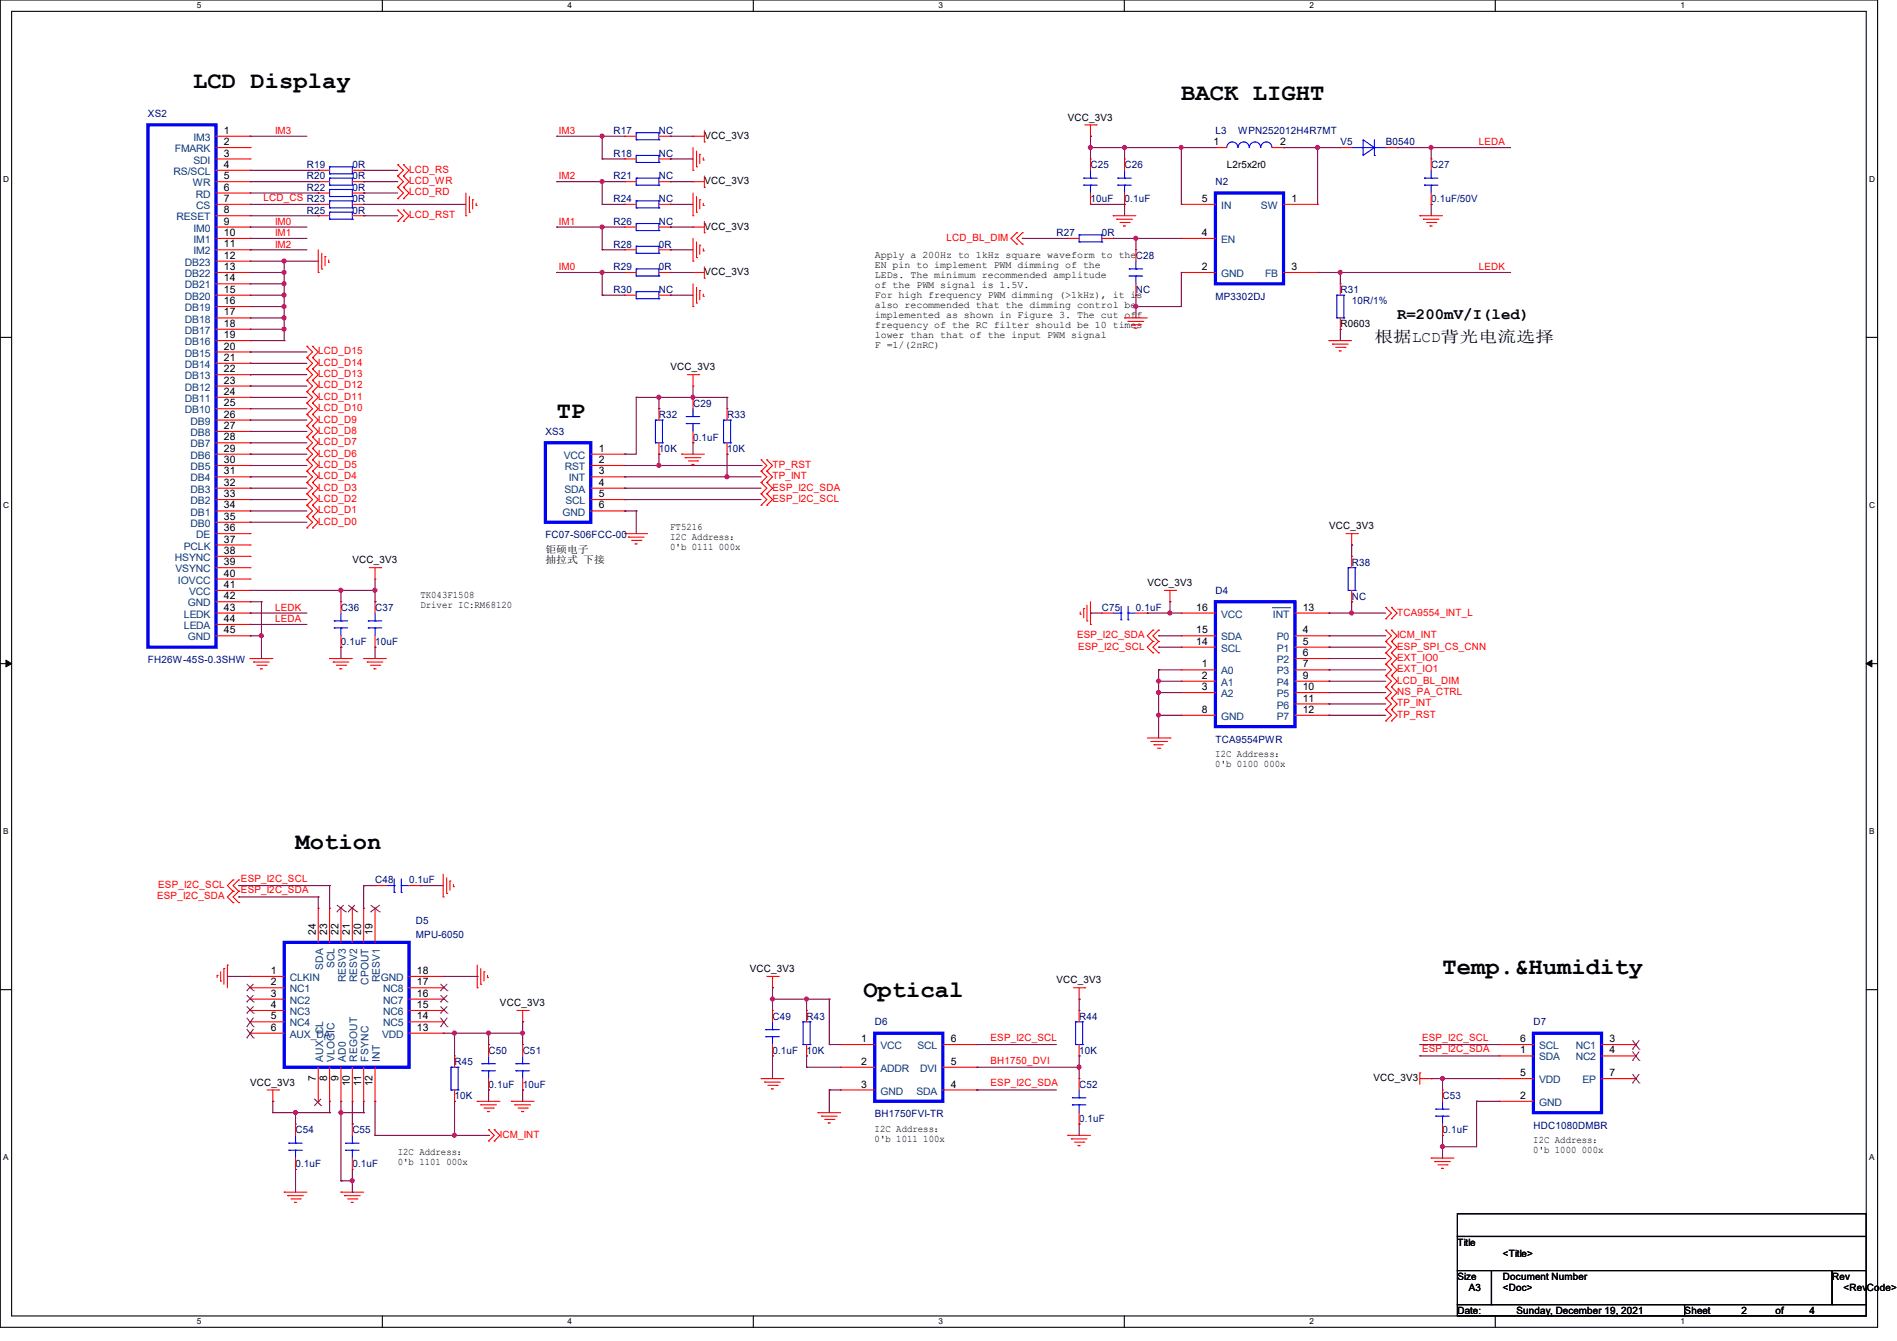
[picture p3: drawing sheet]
<svg xmlns="http://www.w3.org/2000/svg" width="297mm" height="210mm" viewBox="0 0 297 210" stroke-linecap="round" stroke-linejoin="round" font-family="sans-serif">
<defs><g id="words">
<g font-size="3.7">
<text x="30.3" y="13.8">LCD Display</text>
<text x="185" y="15.6">BACK LIGHT</text>
<text x="87.2" y="65.4">TP</text>
<text x="46.3" y="133">Motion</text>
<text x="225.8" y="152.5">Temp.&amp;Humidity</text>
<text x="135.2" y="156.1">Optical</text>
</g>
<g font-size="2.5">
<text x="215.2" y="53.5">根据LCD背光电流选择</text>
<text x="218.7" y="50">R=200mV/I(led)</text>
</g>
<g font-size="1.6" fill="#000080">
<text x="23.2" y="18.3">XS2</text>
<text x="96.1" y="21">R17</text>
<text x="103.2" y="21">NC</text>
<text x="190.3" y="21">L3</text>
<text x="193.9" y="21">WPN252012H4R7MT</text>
<text x="209.9" y="22.8">V5</text>
<text x="217" y="22.8">B0540</text>
<text x="48.1" y="29.9">R22</text>
<text x="48.1" y="26.3">R19</text>
<text x="48.1" y="28.1">R20</text>
<text x="55.2" y="29.9">0R</text>
<text x="55.2" y="26.3">0R</text>
<text x="55.2" y="28.1">0R</text>
<text x="96.1" y="24.6">R18</text>
<text x="96.1" y="28.1">R21</text>
<text x="103.2" y="24.6">NC</text>
<text x="103.2" y="28.1">NC</text>
<text x="170.7" y="26.3">C25</text>
<text x="176.1" y="26.3">C26</text>
<text x="190.3" y="29">N2</text>
<text x="224.1" y="26.3">C27</text>
<text x="48.1" y="33.4">R25</text>
<text x="55.2" y="31.7">0R</text>
<text x="55.2" y="33.4">0R</text>
<text x="96.1" y="31.7">R24</text>
<text x="96.1" y="35.2">R26</text>
<text x="103.2" y="31.7">NC</text>
<text x="103.2" y="35.2">NC</text>
<text x="170.7" y="31.7">10uF</text>
<text x="176.1" y="31.7">0.1uF</text>
<text x="224.1" y="31.7">0.1uF/50V</text>
<text x="96.1" y="38.8">R28</text>
<text x="103.2" y="38.8">0R</text>
<text x="165.4" y="37">R27</text>
<text x="172.5" y="37">0R</text>
<text x="96.1" y="42.3">R29</text>
<text x="96.1" y="45.9">R30</text>
<text x="103.2" y="42.3">0R</text>
<text x="103.2" y="45.9">NC</text>
<text x="177.9" y="45.9">NC</text>
<text x="190.3" y="46.9">MP3302DJ</text>
<text x="209.9" y="45.9">R31</text>
<text x="211.6" y="47.7">10R/1%</text>
<text x="103.2" y="65.4">R32</text>
<text x="108.5" y="63.7">C29</text>
<text x="113.8" y="65.4">R33</text>
<text x="85.4" y="68.1">XS3</text>
<text x="103.2" y="70.8">10K</text>
<text x="108.5" y="69">0.1uF</text>
<text x="113.8" y="70.8">10K</text>
<text x="85.4" y="84.3">FC07-S06FCC-00</text>
<text x="211.6" y="88.6">R38</text>
<text x="53.4" y="95.7">C36</text>
<text x="58.7" y="95.7">C37</text>
<text x="172.5" y="95.7">C75</text>
<text x="177.9" y="95.7">0.1uF</text>
<text x="190.3" y="93">D4</text>
<text x="211.6" y="93.9">NC</text>
<text x="53.4" y="101">0.1uF</text>
<text x="58.7" y="101">10uF</text>
<text x="23.2" y="103.8">FH26W-45S-0.3SHW</text>
<text x="190.3" y="116.3">TCA9554PWR</text>
<text x="58.7" y="138.3">C48</text>
<text x="64.1" y="138.3">0.1uF</text>
<text x="65.1" y="144.7">D5</text>
<text x="65.1" y="146.9">MPU-6050</text>
<text x="121" y="159.7">C49</text>
<text x="126.3" y="159.7">R43</text>
<text x="137" y="160.6">D6</text>
<text x="169" y="159.7">R44</text>
<text x="240.1" y="160.6">D7</text>
<text x="71.2" y="166.8">R45</text>
<text x="76.5" y="165">C50</text>
<text x="81.8" y="165">C51</text>
<text x="121" y="165">0.1uF</text>
<text x="126.3" y="165">10K</text>
<text x="169" y="165">10K</text>
<text x="71.2" y="172.1">10K</text>
<text x="76.5" y="170.3">0.1uF</text>
<text x="81.8" y="170.3">10uF</text>
<text x="169" y="170.3">C52</text>
<text x="225.9" y="172.1">C53</text>
<text x="46.3" y="177.5">C54</text>
<text x="55.2" y="177.5">C55</text>
<text x="137" y="175">BH1750FVI-TR</text>
<text x="169" y="175.7">0.1uF</text>
<text x="225.9" y="177.5">0.1uF</text>
<text x="240.1" y="176.7">HDC1080DMBR</text>
<text x="46.3" y="182.8">0.1uF</text>
<text x="55.2" y="182.8">0.1uF</text>
</g>
<g font-size="1.6" fill="#004080">
<text x="27.4" y="23.8">FMARK</text>
<text x="30.3" y="22.1">IM3</text>
<text x="27.2" y="27.4">RS/SCL</text>
<text x="30.2" y="29.2">WR</text>
<text x="30.3" y="25.6">SDI</text>
<text x="27.6" y="34.5">RESET</text>
<text x="30.7" y="30.9">RD</text>
<text x="30.7" y="32.7">CS</text>
<text x="191.2" y="32.7">IN</text>
<text x="197.4" y="32.7">SW</text>
<text x="29" y="41.6">DB23</text>
<text x="30.3" y="36.3">IM0</text>
<text x="30.3" y="38.1">IM1</text>
<text x="30.3" y="39.8">IM2</text>
<text x="191.2" y="38.1">EN</text>
<text x="29" y="43.4">DB22</text>
<text x="29" y="45.2">DB21</text>
<text x="29" y="46.9">DB20</text>
<text x="191.2" y="43.4">GND</text>
<text x="198.1" y="43.4">FB</text>
<text x="29" y="48.7">DB19</text>
<text x="29" y="50.5">DB18</text>
<text x="29" y="52.3">DB17</text>
<text x="29" y="54.1">DB16</text>
<text x="29" y="55.8">DB15</text>
<text x="29" y="57.6">DB14</text>
<text x="29" y="59.4">DB13</text>
<text x="29" y="61.2">DB12</text>
<text x="29" y="63">DB11</text>
<text x="29" y="64.7">DB10</text>
<text x="29.8" y="66.5">DB9</text>
<text x="29.8" y="68.3">DB8</text>
<text x="29.8" y="70.1">DB7</text>
<text x="29.8" y="71.8">DB6</text>
<text x="88.3" y="71.8">VCC</text>
<text x="29.8" y="73.6">DB5</text>
<text x="29.8" y="75.4">DB4</text>
<text x="29.8" y="77.2">DB3</text>
<text x="88.4" y="77.2">SDA</text>
<text x="88.4" y="73.6">RST</text>
<text x="89" y="75.4">INT</text>
<text x="29.8" y="79">DB2</text>
<text x="29.8" y="80.7">DB1</text>
<text x="29.8" y="82.5">DB0</text>
<text x="88.1" y="80.7">GND</text>
<text x="88.5" y="79">SCL</text>
<text x="27.4" y="87.8">HSYNC</text>
<text x="27.5" y="89.6">VSYNC</text>
<text x="28.8" y="86.1">PCLK</text>
<text x="30.7" y="84.3">DE</text>
<text x="27.9" y="91.4">IOVCC</text>
<text x="29.4" y="95">GND</text>
<text x="29.6" y="93.2">VCC</text>
<text x="28.8" y="96.7">LEDK</text>
<text x="28.8" y="98.5">LEDA</text>
<text x="29.4" y="100.3">GND</text>
<text x="191.2" y="100.3">SDA</text>
<text x="191.2" y="96.7">VCC</text>
<text x="199.3" y="96.7">INT</text>
<text x="199.9" y="100.3">P0</text>
<text x="191.2" y="105.6">A0</text>
<text x="191.2" y="107.4">A1</text>
<text x="191.2" y="102.1">SCL</text>
<text x="199.9" y="102.1">P1</text>
<text x="199.9" y="103.8">P2</text>
<text x="199.9" y="105.6">P3</text>
<text x="199.9" y="107.4">P4</text>
<text x="191.2" y="109.2">A2</text>
<text x="191.2" y="112.7">GND</text>
<text x="199.9" y="109.2">P5</text>
<text x="199.9" y="111">P6</text>
<text x="199.9" y="112.7">P7</text>
<text x="45.4" y="155.4">NC1</text>
<text x="45.4" y="153.6">CLKIN</text>
<text x="50.6" y="151.8" transform="rotate(-90 50.6 151.8)">SDA</text>
<text x="52.4" y="151.6" transform="rotate(-90 52.4 151.6)">SCL</text>
<text x="54.1" y="153.8" transform="rotate(-90 54.1 153.8)">RESV3</text>
<text x="55.9" y="153.8" transform="rotate(-90 55.9 153.8)">RESV2</text>
<text x="57.7" y="154.2" transform="rotate(-90 57.7 154.2)">CPOUT</text>
<text x="59.5" y="153.8" transform="rotate(-90 59.5 153.8)">RESV1</text>
<text x="59.6" y="153.6">GND</text>
<text x="60" y="155.4">NC8</text>
<text x="45.4" y="160.7">NC4</text>
<text x="45.4" y="157.2">NC2</text>
<text x="45.4" y="159">NC3</text>
<text x="60" y="160.7">NC5</text>
<text x="60" y="159">NC6</text>
<text x="60" y="157.2">NC7</text>
<text x="45.4" y="162.5">AUX_DA</text>
<text x="50.6" y="166.2" transform="rotate(-90 50.6 166.2)">AUX_CL</text>
<text x="52.4" y="166.2" transform="rotate(-90 52.4 166.2)">VLOGIC</text>
<text x="54.1" y="166.2" transform="rotate(-90 54.1 166.2)">AD0</text>
<text x="55.9" y="166.2" transform="rotate(-90 55.9 166.2)">REGOUT</text>
<text x="57.7" y="166.2" transform="rotate(-90 57.7 166.2)">FSYNC</text>
<text x="59.5" y="166.2" transform="rotate(-90 59.5 166.2)">INT</text>
<text x="59.8" y="162.5">VDD</text>
<text x="137.8" y="167.9">ADDR</text>
<text x="137.8" y="164.3">VCC</text>
<text x="143.6" y="164.3">SCL</text>
<text x="144.1" y="167.9">DVI</text>
<text x="241" y="166.1">SDA</text>
<text x="241" y="164.3">SCL</text>
<text x="246.7" y="164.3">NC1</text>
<text x="246.7" y="166.1">NC2</text>
<text x="137.8" y="171.4">GND</text>
<text x="143.5" y="171.4">SDA</text>
<text x="241" y="173.2">GND</text>
<text x="241" y="169.6">VDD</text>
<text x="247.8" y="169.6">EP</text>
</g>
<g font-size="1.6">
<text x="35.1" y="21">1</text>
<text x="35.1" y="22.7">2</text>
<text x="110.3" y="21.7">VCC_3V3</text>
<text x="167.2" y="18.9">VCC_3V3</text>
<text x="190" y="22.7">1</text>
<text x="200.4" y="22.7">2</text>
<text x="35.1" y="24.5">3</text>
<text x="35.1" y="26.3">4</text>
<text x="35.1" y="28.1">5</text>
<text x="35.1" y="29.8">6</text>
<text x="110.3" y="28.8">VCC_3V3</text>
<text x="192.1" y="26.3">L2r5x2r0</text>
<text x="35.1" y="31.6">7</text>
<text x="35.1" y="33.4">8</text>
<text x="35.1" y="35.2">9</text>
<text x="110.3" y="35.9">VCC_3V3</text>
<text x="188.2" y="31.6">5</text>
<text x="202.2" y="31.6">1</text>
<text x="35.1" y="37">10</text>
<text x="35.1" y="38.7">11</text>
<text x="35.1" y="40.5">12</text>
<text x="136.9" y="40.3">Apply a 200Hz to 1kHz square waveform to theC28</text>
<text x="136.9" y="41.9">EN pin to implement PWM dimming of the</text>
<text x="188.2" y="37">4</text>
<text x="35.1" y="42.3">13</text>
<text x="35.1" y="44.1">14</text>
<text x="35.1" y="45.8">15</text>
<text x="35.1" y="47.6">16</text>
<text x="110.3" y="43.1">VCC_3V3</text>
<text x="136.9" y="43.5">LEDs. The minimum recommended amplitude</text>
<text x="136.9" y="45">of the PWM signal is 1.5V.</text>
<text x="136.9" y="46.6">For high frequency PWM dimming (&gt;1kHz), it is</text>
<text x="188.2" y="42.3">2</text>
<text x="202.2" y="42.3">3</text>
<text x="35.1" y="49.4">17</text>
<text x="35.1" y="51.2">18</text>
<text x="35.1" y="53">19</text>
<text x="136.9" y="48.2">also recommended that the dimming control be</text>
<text x="136.9" y="49.7">implemented as shown in Figure 3. The cut off</text>
<text x="136.9" y="51.3">frequency of the RC filter should be 10 times</text>
<text x="136.9" y="52.9">lower than that of the input PWM signal</text>
<text x="209.9" y="51.2">R0603</text>
<text x="35.1" y="54.7">20</text>
<text x="35.1" y="56.5">21</text>
<text x="35.1" y="58.3">22</text>
<text x="105" y="58">VCC_3V3</text>
<text x="136.9" y="54.4">F =1/(2πRC)</text>
<text x="35.1" y="60.1">23</text>
<text x="35.1" y="61.8">24</text>
<text x="35.1" y="63.6">25</text>
<text x="35.1" y="65.4">26</text>
<text x="35.1" y="67.2">27</text>
<text x="35.1" y="69">28</text>
<text x="35.1" y="70.7">29</text>
<text x="93.7" y="70.7">1</text>
<text x="35.1" y="72.5">30</text>
<text x="35.1" y="74.3">31</text>
<text x="35.1" y="76.1">32</text>
<text x="35.1" y="77.9">33</text>
<text x="93.7" y="72.5">2</text>
<text x="93.7" y="74.3">3</text>
<text x="93.7" y="76.1">4</text>
<text x="93.7" y="77.9">5</text>
<text x="35.1" y="79.6">34</text>
<text x="35.1" y="81.4">35</text>
<text x="35.1" y="83.2">36</text>
<text x="93.7" y="79.6">6</text>
<text x="104.9" y="83">FT5216</text>
<text x="208.1" y="82.9">VCC_3V3</text>
<text x="35.1" y="85">37</text>
<text x="35.1" y="86.7">38</text>
<text x="35.1" y="88.5">39</text>
<text x="55.2" y="88.2">VCC_3V3</text>
<text x="85.4" y="86.6">钜硕电子</text>
<text x="85.4" y="88.1">抽拉式 下接</text>
<text x="104.9" y="84.6">I2C Address：</text>
<text x="104.9" y="86.1">0'b 0111 000x</text>
<text x="35.1" y="90.3">40</text>
<text x="35.1" y="92.1">41</text>
<text x="35.1" y="93.9">42</text>
<text x="35.1" y="95.6">43</text>
<text x="65.8" y="93.7">TK043F1508</text>
<text x="65.8" y="95.3">Driver IC:RM68120</text>
<text x="179.6" y="91.8">VCC_3V3</text>
<text x="187.3" y="95.6">16</text>
<text x="204" y="95.6">13</text>
<text x="35.1" y="97.4">44</text>
<text x="35.1" y="99.2">45</text>
<text x="187.3" y="101">14</text>
<text x="187.3" y="99.2">15</text>
<text x="204" y="99.2">4</text>
<text x="204" y="101">5</text>
<text x="188.2" y="104.5">1</text>
<text x="188.2" y="106.3">2</text>
<text x="204" y="102.7">6</text>
<text x="204" y="104.5">7</text>
<text x="204" y="106.3">9</text>
<text x="188.2" y="108.1">3</text>
<text x="188.2" y="111.6">8</text>
<text x="204" y="108.1">10</text>
<text x="204" y="109.9">11</text>
<text x="204" y="111.6">12</text>
<text x="190.3" y="118.6">I2C Address：</text>
<text x="190.3" y="120.1">0'b 0100 000x</text>
<text x="49.4" y="146.3" transform="rotate(-90 49.4 146.3)">24</text>
<text x="51.2" y="146.3" transform="rotate(-90 51.2 146.3)">23</text>
<text x="53" y="146.3" transform="rotate(-90 53 146.3)">22</text>
<text x="54.8" y="146.3" transform="rotate(-90 54.8 146.3)">21</text>
<text x="56.6" y="146.3" transform="rotate(-90 56.6 146.3)">20</text>
<text x="58.3" y="146.3" transform="rotate(-90 58.3 146.3)">19</text>
<text x="42.4" y="154.3">2</text>
<text x="42.4" y="152.5">1</text>
<text x="65.3" y="154.3">17</text>
<text x="65.3" y="152.5">18</text>
<text x="117.4" y="152.2">VCC_3V3</text>
<text x="165.4" y="154">VCC_3V3</text>
<text x="42.4" y="159.6">5</text>
<text x="42.4" y="156.1">3</text>
<text x="42.4" y="157.9">4</text>
<text x="42.4" y="161.4">6</text>
<text x="65.3" y="161.4">13</text>
<text x="65.3" y="159.6">14</text>
<text x="65.3" y="157.9">15</text>
<text x="65.3" y="156.1">16</text>
<text x="78.3" y="157.6">VCC_3V3</text>
<text x="134.8" y="166.8">2</text>
<text x="134.8" y="163.2">1</text>
<text x="148.9" y="166.8">5</text>
<text x="148.9" y="163.2">6</text>
<text x="238" y="165">1</text>
<text x="238" y="163.2">6</text>
<text x="252" y="163.2">3</text>
<text x="252" y="165">4</text>
<text x="39.2" y="170">VCC_3V3</text>
<text x="49.4" y="169.2" transform="rotate(-90 49.4 169.2)">7</text>
<text x="51.2" y="169.2" transform="rotate(-90 51.2 169.2)">8</text>
<text x="53" y="169.2" transform="rotate(-90 53 169.2)">9</text>
<text x="54.8" y="170.1" transform="rotate(-90 54.8 170.1)">10</text>
<text x="56.6" y="170.1" transform="rotate(-90 56.6 170.1)">11</text>
<text x="58.3" y="170.1" transform="rotate(-90 58.3 170.1)">12</text>
<text x="134.8" y="170.3">3</text>
<text x="148.9" y="170.3">4</text>
<text x="215" y="169.3">VCC_3V3</text>
<text x="238" y="172.1">2</text>
<text x="238" y="168.5">5</text>
<text x="252" y="168.5">7</text>
<text x="136.9" y="177.2">I2C Address：</text>
<text x="136.9" y="178.8">0'b 1011 100x</text>
<text x="240.1" y="179">I2C Address：</text>
<text x="62.3" y="180.8">I2C Address：</text>
<text x="62.3" y="182.4">0'b 1101 000x</text>
<text x="240.1" y="180.6">0'b 1000 000x</text>
<text x="228.2" y="195.1">Title</text>
<text x="235.3" y="196.9">&lt;Title&gt;</text>
<text x="228.2" y="200.4">Size</text>
<text x="230" y="202.2">A3</text>
<text x="235.3" y="200.4">Document Number</text>
<text x="235.3" y="202.2">&lt;Doc&gt;</text>
<text x="286.9" y="200.4">Rev</text>
<text x="288.6" y="202.2">&lt;RevCode&gt;</text>
<text x="228.2" y="205.7">Date:</text>
<text x="237.4" y="205.7">Sunday, December 19, 2021</text>
<text x="263.8" y="205.7">Sheet</text>
<text x="272.6" y="205.7">2</text>
<text x="278" y="205.7">of</text>
<text x="283.3" y="205.7">4</text>
</g>
<g font-size="1.6" fill="#f00">
<text x="43.1" y="21">IM3</text>
<text x="87.5" y="21">IM3</text>
<text x="231.5" y="22.8">LEDA</text>
<text x="64.1" y="27.1">LCD_RS</text>
<text x="64.1" y="28.8">LCD_WR</text>
<text x="87.5" y="28.1">IM2</text>
<text x="41.3" y="31.5">LCD_CS R23</text>
<text x="43.1" y="35.2">IM0</text>
<text x="64.1" y="34.2">LCD_RST</text>
<text x="64.1" y="30.6">LCD_RD</text>
<text x="87.5" y="35.2">IM1</text>
<text x="43.1" y="37">IM1</text>
<text x="43.1" y="38.8">IM2</text>
<text x="148.2" y="37.7">LCD_BL_DIM</text>
<text x="87.5" y="42.3">IM0</text>
<text x="231.5" y="42.3">LEDK</text>
<text x="49.8" y="57.3">LCD_D14</text>
<text x="49.8" y="59.1">LCD_D13</text>
<text x="49.8" y="55.5">LCD_D15</text>
<text x="49.8" y="64.4">LCD_D10</text>
<text x="49.8" y="60.8">LCD_D12</text>
<text x="49.8" y="62.6">LCD_D11</text>
<text x="49.8" y="71.5">LCD_D6</text>
<text x="49.8" y="67.9">LCD_D8</text>
<text x="49.8" y="66.2">LCD_D9</text>
<text x="49.8" y="69.7">LCD_D7</text>
<text x="49.8" y="73.3">LCD_D5</text>
<text x="49.8" y="75.1">LCD_D4</text>
<text x="49.8" y="76.8">LCD_D3</text>
<text x="121" y="76.8">ESP_I2C_SDA</text>
<text x="121" y="75.1">TP_INT</text>
<text x="121" y="73.3">TP_RST</text>
<text x="49.8" y="82.2">LCD_D0</text>
<text x="49.8" y="78.6">LCD_D2</text>
<text x="49.8" y="80.4">LCD_D1</text>
<text x="121" y="78.6">ESP_I2C_SCL</text>
<text x="43.1" y="95.7">LEDK</text>
<text x="43.1" y="97.5">LEDA</text>
<text x="168.6" y="99.9">ESP_I2C_SDA</text>
<text x="168.8" y="101.7">ESP_I2C_SCL</text>
<text x="218.8" y="96.4">TCA9554_INT_L</text>
<text x="218.8" y="99.9">ICM_INT</text>
<text x="218.8" y="101.7">ESP_SPI_CS_CNN</text>
<text x="218.8" y="107.1">LCD_BL_DIM</text>
<text x="218.8" y="103.5">EXT_IO0</text>
<text x="218.8" y="105.3">EXT_IO1</text>
<text x="218.8" y="112.4">TP_RST</text>
<text x="218.8" y="110.6">TP_INT</text>
<text x="218.8" y="108.8">NS_PA_CTRL</text>
<text x="24.6" y="140.8">ESP_I2C_SDA</text>
<text x="24.8" y="139.1">ESP_I2C_SCL</text>
<text x="37.7" y="139.9">ESP_I2C_SDA</text>
<text x="37.7" y="138.1">ESP_I2C_SCL</text>
<text x="155.1" y="166.6">BH1750_DVI</text>
<text x="155.1" y="163">ESP_I2C_SCL</text>
<text x="222.6" y="163">ESP_I2C_SCL</text>
<text x="222.6" y="164.8">ESP_I2C_SDA</text>
<text x="155.1" y="170.1">ESP_I2C_SDA</text>
<text x="78.3" y="178.2">ICM_INT</text>
</g>
<g font-size="1.3">
<text x="30.8" y="1.3">5</text>
<text x="88.9" y="1.3">4</text>
<text x="146.9" y="1.3">3</text>
<text x="205" y="1.3">2</text>
<text x="263.1" y="1.3">1</text>
<text x=".5" y="28.4">D</text>
<text x="292.6" y="28.4">D</text>
<text x=".5" y="79.5">C</text>
<text x="292.6" y="79.5">C</text>
<text x=".5" y="130.6">B</text>
<text x="292.6" y="130.6">B</text>
<text x=".5" y="181.7">A</text>
<text x="292.6" y="181.7">A</text>
<text x="30.8" y="207.4">5</text>
<text x="88.9" y="207.4">4</text>
<text x="146.9" y="207.4">3</text>
<text x="205" y="207.4">2</text>
<text x="263.1" y="207.4">1</text>
</g>
</g></defs>
<path d="M0 0h294v207.9h-294zM1.8 1.8h290.4v204.3h-290.4z" fill="none" stroke="#000" stroke-width=".17"/>
<g fill="#fff">
<path d="M30.8 .2h.7v1.4h-.7z"/>
<path d="M30.8 206.2h.7v1.4h-.7z"/>
</g>
<path d="M59.9 0v1.8M59.9 206.1v1.8" fill="none" stroke="#000" stroke-width=".17"/>
<g fill="#fff">
<path d="M88.9 .2h.6v1.4h-.6z"/>
<path d="M88.9 206.2h.6v1.4h-.6z"/>
</g>
<path d="M117.9 0v1.8M117.9 206.1v1.8" fill="none" stroke="#000" stroke-width=".17"/>
<g fill="#fff">
<path d="M146.9 .2h.7v1.4h-.7z"/>
<path d="M146.9 206.2h.7v1.4h-.7z"/>
</g>
<path d="M176 0v1.8M176 206.1v1.8" fill="none" stroke="#000" stroke-width=".17"/>
<g fill="#fff">
<path d="M205 .2h.7v1.4h-.7z"/>
<path d="M205 206.2h.7v1.4h-.7z"/>
</g>
<path d="M234.1 0v1.8M234.1 206.1v1.8" fill="none" stroke="#000" stroke-width=".17"/>
<g fill="#fff">
<path d="M263.1 .2h.7v1.4h-.7z"/>
<path d="M263.1 206.2h.7v1.4h-.7z"/>
<path d="M.5 27.3h.9v1.4h-.9z"/>
<path d="M292.7 27.3h.8v1.4h-.8z"/>
<path d="M.5 78.4h.9v1.4h-.9z"/>
<path d="M292.7 78.4h.8v1.4h-.8z"/>
</g>
<path d="M0 52.8h1.8M292.2 52.8h1.8" fill="none" stroke="#000" stroke-width=".17"/>
<g fill="#fff">
<path d="M.5 129.5h.8v1.4h-.8z"/>
<path d="M292.7 129.5h.8v1.4h-.8z"/>
</g>
<path d="M0 103.9h1.8M292.2 103.9h1.8" fill="none" stroke="#000" stroke-width=".17"/>
<path d="M.9 103.4l.9 .5-.9 .5zM292.2 103.9l.9-.5v1z" fill="#000" stroke="#000" stroke-width=".16"/>
<g fill="#fff">
<path d="M.5 180.5h.8v1.4h-.8z"/>
<path d="M292.7 180.5h.8v1.4h-.8z"/>
</g>
<path d="M0 155h1.8M292.2 155h1.8M228.2 190.1h64v3.5h-64zM228.2 193.6h64v5.4h-64zM228.2 199h5.3v5.3h-5.3zM233.5 199h53.4v5.3h-53.4zM286.9 199h5.3v5.3h-5.3zM228.2 204.3h35.5v1.8h-35.5zM263.7 204.3h28.5v1.8h-28.5z" fill="none" stroke="#000" stroke-width=".17"/>
<g fill="none" stroke="#f00" stroke-width=".17">
<path d="M169.8 19.6h1.8M170.7 19.6v1.7M171.6 19.6h.1M33.8 21.3h5.4M33.8 33.8h5.4M33.8 28.4h5.4M33.8 35.6h5.4M33.8 30.2h5.4M33.8 32h5.4M33.8 26.7h5.4M33.8 37.3h5.4M33.8 23.1h5.4"/>
<path d="M33.8 24.9h5.4M33.8 39.1h5.4M39.2 21.3h.1M39.2 23.1h.1M39.2 24.9h.1M39.2 26.7h.1M39.2 28.4h.1M39.2 30.2h.1M39.2 32h.1M39.2 33.8h.1M39.2 35.6h.1M39.2 37.3h.1"/>
<path d="M39.2 39.1h.1M49.8 30.2h.1M49.8 26.7h.1M49.8 32h.1M49.8 28.4h.1M49.8 33.8h.1M49.8 39.1v3.6M49.8 33.8h1.8M49.8 28.4h1.8M49.8 30.2h1.8M49.8 32h1.8M49.8 26.7h1.8"/>
<path d="M50.4 39.7v2.4M55.2 33.8h1.7M55.2 28.4h1.7M55.2 30.2h1.7M55.2 32h1.7M55.2 26.7h1.7M56.9 30.2h.1M56.9 26.7h.1M56.9 32h.1M56.9 28.4h.1M56.9 33.8h.1M62.3 27.6h.1"/>
<path d="M62.3 25.8h.1M62.3 29.3h.1M62.3 34.7h.1M62.3 32.9h.1M62.3 31.1h.1M62.3 25.8l.9 .9-.9 .9M62.3 27.6l.9 .8-.9 .9M62.3 32.9l.9 .9-.9 .9M62.3 29.3l.9 .9-.9 .9M63.2 27.6h.1M63.2 25.8h.1M63.2 29.3h.1"/>
<path d="M63.2 34.7h.1M63.2 32.9h.1M63.2 31.1h.1M63.2 25.8l.9 .9-.9 .9M63.2 27.6l.9 .8-.9 .9M63.2 32.9l.9 .9-.9 .9M63.2 29.3l.9 .9-.9 .9M72.9 33.8h.1M72.9 30.2v3.6M73.5 33.2h.1M73.5 30.8v2.4M74 31.3h.1"/>
<path d="M74 31.3v1.4M74.5 32.2h.1M74.5 31.8v.4M97.8 32h.1M97.8 21.3h.1M97.8 35.6h.1M97.8 24.9h.1M97.8 39.1h.1M97.8 28.4h.1M97.8 21.3h1.8M97.8 28.4h1.8M97.8 35.6h1.8"/>
<path d="M97.8 32h1.8M97.8 24.9h1.8M97.8 39.1h1.8M103.2 21.3h1.7M103.2 28.4h1.7M103.2 35.6h1.7M103.2 32h1.7M103.2 24.9h1.7M103.2 39.1h1.7M104.9 32h.1M104.9 21.3h.1M104.9 35.6h.1"/>
<path d="M104.9 24.9h.1M104.9 39.1h.1M104.9 28.4h.1M108.5 21.3h.1M108.5 26.7h.1M108.5 33.8h.1M108.5 28.4h.1M108.5 35.6h.1M108.5 21.3h1.8M108.5 23.1v3.6M108.5 30.2v3.6M108.5 37.3v3.6"/>
<path d="M108.5 28.4h1.8M108.5 35.6h1.8M109.1 26.1h.1M109.1 33.2h.1M109.1 23.7v2.4M109.1 30.8v2.4M109.1 37.9v2.4M109.6 24.2h.1M109.6 31.3h.1M109.6 38.4h.1M109.6 24.2v1.4M109.6 31.3v1.4"/>
<path d="M109.6 38.4v1.4M110.1 25.1h.1M110.1 32.2h.1M110.1 39.3h.1M110.1 24.7v.4M110.1 31.8v.4M110.1 38.9v.4M110.3 22.2h.1M110.3 29.3h.1M110.3 36.4h.1M110.3 20.4v1.8M110.3 27.6v1.7"/>
<path d="M110.3 34.7v1.7M159.2 36.4h.1M159.2 38.2h.1M159.2 36.4l-.9 .9 .9 .9M160.1 36.4h.1M160.1 38.2h.1M160.1 36.4l-.9 .9 .9 .9M167.2 37.3h.1M167.2 37.3h1.8M170.7 21.3h.1M170.7 32h.1M170.7 24.9h.1"/>
<path d="M170.7 24.9v1.8M170.7 30.2v1.8M172.5 37.3h1.8M174.3 33.8h.1M174.3 37.3h.1M174.3 33.8h3.5M174.8 34.3h.1M174.8 34.3h2.5M175.3 34.8h1.5M175.9 35.4h.1M175.9 35.4h.3M176.1 32h.1"/>
<path d="M176.1 24.9h.1M176.1 24.9v1.8M176.1 30.2v1.8M176.8 34.8h.1M177.8 39.1h.1M177.8 39.1v1.8M185 32h.1M185 37.3h.1M185 32h5.3M185 37.3h5.3M190.3 23.1h.1M190.3 23.1h1.8"/>
<path d="M199.2 23.1h1.8M201 23.1h.1M201 32h5.3M206.3 32h.1M209.8 23.1h.1M209.8 23.1h1.8M217 23.1h1.7M218.7 23.1h.1M222.3 33.8h.1M222.3 33.8h3.5M222.8 34.3h.1M222.8 34.3h2.5"/>
<path d="M223.4 34.8h1.4M223.9 35.4h.1M223.9 35.4h.3M224.1 32h.1M224.1 24.9h.1M224.1 24.9v1.8M224.1 30.2v1.8M224.8 34.8h.1M33.8 58.7h5.4M33.8 53.3h5.4M33.8 49.8h5.4M33.8 42.7h5.4"/>
<path d="M33.8 46.2h5.4M33.8 40.9h5.4M33.8 44.4h5.4M33.8 48h5.4M33.8 51.6h5.4M33.8 55.1h5.4M33.8 56.9h5.4M39.2 40.9h.1M39.2 42.7h.1M39.2 44.4h.1M39.2 46.2h.1M39.2 48h.1"/>
<path d="M39.2 49.8h.1M39.2 51.6h.1M39.2 53.3h.1M39.2 55.1h.1M39.2 56.9h.1M39.2 58.7h.1M48 59.6h.1M48 57.8h.1M48 56h.1M48 54.2h.1M48 59.6l.9 .9-.9 .8M48 56l.9 .9-.9 .9"/>
<path d="M48 57.8l.9 .9-.9 .9M48 54.2l.9 .9-.9 .9M48.9 59.6h.1M48.9 57.8h.1M48.9 56h.1M48.9 54.2h.1M48.9 59.6l.9 .9-.9 .8M48.9 56l.9 .9-.9 .9M48.9 57.8l.9 .9-.9 .9M48.9 54.2l.9 .9-.9 .9M49.8 42.7h.1M50.4 42.1h.1"/>
<path d="M50.9 40.2h.1M50.9 40.2v1.4M51.4 41.1h.1M51.4 40.7v.4M97.8 42.7h.1M97.8 46.2h.1M97.8 42.7h1.8M97.8 46.2h1.8M103.2 42.7h1.7M103.2 46.2h1.7M104.9 42.7h.1M104.9 46.2h.1"/>
<path d="M107.6 58.7h1.8M108.5 40.9h.1M108.5 48h.1M108.5 42.7h.1M108.5 44.4v3.6M108.5 58.7v1.8M108.5 42.7h1.8M109.1 40.3h.1M109.1 47.5h.1M109.1 45v2.5M109.4 58.7h.1M109.6 45.5h.1"/>
<path d="M109.6 45.5v1.4M110.1 46.4h.1M110.1 46.1v.3M110.3 43.6h.1M110.3 41.8v1.8M176.1 49.8h.1M176.1 49.8h3.5M176.6 50.3h.1M176.6 50.3h2.5M177.1 50.8h1.5M177.7 51.4h.1M177.7 51.4h.3"/>
<path d="M177.8 46.2h.1M177.8 44.4v1.8M178.6 50.8h.1M185 42.7h.1M185 42.7h5.3M201 42.7h5.3M206.3 42.7h.1M208.1 53.3h.1M208.1 53.3h3.5M208.6 53.9h.1M208.6 53.9h2.5M209.1 54.4h1.5"/>
<path d="M209.7 54.9h.1M209.7 54.9h.3M209.8 44.4h.1M209.8 51.6h.1M209.8 44.4v1.8M209.8 49.8v1.8M210.6 54.4h.1M33.8 71.1h5.4M33.8 72.9h5.4M33.8 74.7h5.4M33.8 76.5h5.4M33.8 78.2h5.4"/>
<path d="M33.8 60.5h5.4M33.8 62.2h5.4M33.8 64h5.4M33.8 65.8h5.4M33.8 67.6h5.4M33.8 69.3h5.4M39.2 60.5h.1M39.2 62.2h.1M39.2 64h.1M39.2 65.8h.1M39.2 67.6h.1M39.2 69.3h.1"/>
<path d="M39.2 71.1h.1M39.2 72.9h.1M39.2 74.7h.1M39.2 76.5h.1M39.2 78.2h.1M48 79.1h.1M48 77.3h.1M48 73.8h.1M48 72h.1M48 70.2h.1M48 68.5h.1M48 66.7h.1"/>
<path d="M48 64.9h.1M48 63.1h.1M48 61.3h.1M48 75.6h.1M48 77.3l.9 .9-.9 .9M48 72l.9 .9-.9 .9M48 70.2l.9 .9-.9 .9M48 66.7l.9 .9-.9 .9M48 63.1l.9 .9-.9 .9M48 61.3l.9 .9-.9 .9M48 64.9l.9 .9-.9 .9M48 68.5l.9 .8-.9 .9"/>
<path d="M48 73.8l.9 .9-.9 .9M48 75.6l.9 .9-.9 .8M48 79.1l.9 .9-.9 .9M48.9 79.1h.1M48.9 77.3h.1M48.9 73.8h.1M48.9 72h.1M48.9 70.2h.1M48.9 68.5h.1M48.9 66.7h.1M48.9 64.9h.1M48.9 63.1h.1"/>
<path d="M48.9 61.3h.1M48.9 75.6h.1M48.9 77.3l.9 .9-.9 .9M48.9 72l.9 .9-.9 .9M48.9 70.2l.9 .9-.9 .9M48.9 66.7l.9 .9-.9 .9M48.9 63.1l.9 .9-.9 .9M48.9 61.3l.9 .9-.9 .9M48.9 64.9l.9 .9-.9 .9M48.9 68.5l.9 .8-.9 .9M48.9 73.8l.9 .9-.9 .9M48.9 75.6l.9 .9-.9 .8"/>
<path d="M48.9 79.1l.9 .9-.9 .9M92.5 71.1h5.3M92.5 72.9h5.3M92.5 74.7h5.3M92.5 76.5h5.3M92.5 78.2h5.3M97.8 71.1h.1M97.8 72.9h.1M97.8 74.7h.1M97.8 76.5h.1M97.8 78.2h.1M103.2 64h.1"/>
<path d="M103.2 71.1h.1M103.2 64v1.8M103.2 69.3v1.8M106.7 71.1h.1M106.7 71.1h3.6M107.3 71.7h.1M107.3 71.7h2.4M107.8 72.2h1.4M108.3 72.7h.1M108.3 72.7h.4M108.5 60.5h.1M108.5 69.3h.1"/>
<path d="M108.5 62.2h.1M108.5 62.2v1.8M108.5 67.6v1.7M109.2 72.2h.1M113.8 64h.1M113.8 71.1h.1M113.8 64v1.8M113.8 69.3v1.8M119.2 79.1h.1M119.2 77.3h.1M119.2 75.6h.1M119.2 73.8h.1"/>
<path d="M119.2 72h.1M119.2 77.3l.9 .9-.9 .9M119.2 75.6l.9 .9-.9 .8M119.2 73.8l.9 .9-.9 .9M119.2 72l.9 .9-.9 .9M120.1 79.1h.1M120.1 77.3h.1M120.1 75.6h.1M120.1 73.8h.1M120.1 72h.1M120.1 77.3l.8 .9-.8 .9M120.1 75.6l.8 .9-.8 .8"/>
<path d="M120.1 73.8l.8 .9-.8 .9M120.1 72l.8 .9-.8 .9M33.8 88.9h5.4M33.8 83.6h5.4M33.8 92.5h5.4M33.8 80h5.4M33.8 99.6h5.4M33.8 96h5.4M33.8 81.8h5.4M33.8 85.3h5.4M33.8 87.1h5.4M33.8 90.7h5.4"/>
<path d="M33.8 94.2h5.4M33.8 97.8h5.4M39.2 80h.1M39.2 81.8h.1M39.2 83.6h.1M39.2 85.3h.1M39.2 87.1h.1M39.2 88.9h.1M39.2 90.7h.1M39.2 92.5h.1M39.2 94.2h.1M39.2 96h.1"/>
<path d="M39.2 97.8h.1M39.2 99.6h.1M48 82.7h.1M48 80.9h.1M48 80.9l.9 .9-.9 .9M48.9 82.7h.1M48.9 80.9h.1M48.9 80.9l.9 .9-.9 .9M53.4 94.2h.1M53.4 94.2v1.8M53.4 99.6v1.7M57.8 88.9h1.8"/>
<path d="M58.7 90.7h.1M58.7 94.2h.1M58.7 88.9v1.8M58.7 94.2v1.8M58.7 99.6v1.7M59.6 88.9h.1M92.5 80h5.3M97.8 83.6h.1M97.8 80h.1M97.8 83.6h3.6M98.4 84.1h.1M98.4 84.1h2.4"/>
<path d="M98.9 84.6h1.4M99.4 85.2h.1M99.4 85.2h.4M100.3 84.6h.1M169.1 96.2h.1M169.1 95.8v.4M169.7 95.3h.1M169.7 95.3v1.4M170.2 97.2h.1M170.2 94.8v2.4M170.7 97.8h.1M170.7 94.2v3.6"/>
<path d="M172.5 96h.1M172.5 96h1.8M177.8 96h1.8M179.6 96h.1M180.5 98.7h.1M180.5 98.7l-.9 .9 .9 .9M181.4 98.7h.1M181.4 98.7l-.9 .9 .9 .9M182.3 92.5h1.8M183.2 94.2h.1M183.2 92.5v1.7M184.1 92.5h.1"/>
<path d="M185 99.6h.1M185 96h.1M185 99.6h5.3M185 96h5.3M202.7 99.6h5.4M202.7 96h5.4M208.1 99.6h.1M208.1 96h.1M210.7 83.6h1.8M211.6 85.3h.1M211.6 94.2h.1M211.6 87.1h.1"/>
<path d="M211.6 83.6v1.7M211.6 87.1v1.8M211.6 92.5v1.7M212.5 83.6h.1M217 96.9h.1M217 95.1h.1M217 98.7h.1M217 95.1l.8 .9-.8 .9M217 98.7l.8 .9-.8 .9M217.8 96.9h.1M217.8 95.1h.1M217.8 98.7h.1"/>
<path d="M217.8 95.1l.9 .9-.9 .9M217.8 98.7l.9 .9-.9 .9M39.2 103.1h.1M39.2 103.1h3.5M39.7 103.7h.1M39.7 103.7h2.5M40.2 104.2h1.5M40.8 104.7h.1M40.8 104.7h.3M41.7 104.2h.1M51.6 103.1h.1M51.6 103.1h3.6"/>
<path d="M52.2 103.7h.1M52.2 103.7h2.4M52.7 104.2h1.4M53.2 104.7h.1M53.2 104.7h.4M53.4 101.3h.1M54.1 104.2h.1M56.9 103.1h.1M56.9 103.1h3.6M57.5 103.7h.1M57.5 103.7h2.4M58 104.2h1.4"/>
<path d="M58.5 104.7h.1M58.5 104.7h.4M58.7 101.3h.1M59.4 104.2h.1M179.6 115.6h3.6M180.2 116.1h2.4M180.5 100.5h.1M180.5 102.2h.1M180.5 100.5l-.9 .8 .9 .9M180.7 116.6h.1M180.7 116.6h1.4M181.2 117.2h.4"/>
<path d="M181.4 100.5h.1M181.4 102.2h.1M181.4 100.5l-.9 .8 .9 .9M181.6 117.2h.1M182.6 116.1h.1M183.2 115.6h.1M185 104.9h.1M185 106.7h.1M185 108.5h.1M185 112h.1M185 101.3h.1M185 104.9h5.3"/>
<path d="M185 106.7h5.3M185 108.5h5.3M185 101.3h5.3M185 112h5.3M202.7 103.1h5.4M202.7 104.9h5.4M202.7 106.7h5.4M202.7 108.5h5.4M202.7 101.3h5.4M202.7 112h5.4M202.7 110.2h5.4M208.1 101.3h.1"/>
<path d="M208.1 103.1h.1M208.1 104.9h.1M208.1 106.7h.1M208.1 108.5h.1M208.1 110.2h.1M208.1 112h.1M217 100.5h.1M217 102.2h.1M217 107.6h.1M217 105.8h.1M217 112.9h.1M217 111.1h.1"/>
<path d="M217 109.3h.1M217 104h.1M217 100.5l.8 .8-.8 .9M217 105.8l.8 .9-.8 .9M217 111.1l.8 .9-.8 .9M217 109.3l.8 .9-.8 .9M217 107.6l.8 .9-.8 .8M217 102.2l.8 .9-.8 .9M217 104l.8 .9-.8 .9M217.8 100.5h.1M217.8 102.2h.1M217.8 107.6h.1"/>
<path d="M217.8 105.8h.1M217.8 112.9h.1M217.8 111.1h.1M217.8 109.3h.1M217.8 104h.1M217.8 100.5l.9 .8-.9 .9M217.8 105.8l.9 .9-.9 .9M217.8 111.1l.9 .9-.9 .9M217.8 109.3l.9 .9-.9 .9M217.8 107.6l.9 .9-.9 .8M217.8 102.2l.9 .9-.9 .9M217.8 104l.9 .9-.9 .9"/>
<path d="M36.5 137.8h.1M36.5 139.6h.1M36.5 137.8l-.9 .9 .9 .9M36.5 139.6l-.9 .9 .9 .9M37.4 137.8h.1M37.4 139.6h.1M37.4 137.8l-.9 .9 .9 .9M37.4 139.6l-.9 .9 .9 .9M58.7 138.7h.1M58.7 138.7h1.8M64.1 138.7h1.7M65.8 138.7h.1"/>
<path d="M69.4 136.9v3.6M69.9 139.9h.1M69.9 137.5v2.4M70.4 138h.1M70.4 138v1.4M71 138.9h.1M71 138.5v.4M34 152.7h.1M34 152.7v.4M34.5 153.6h.1M34.5 152.2v1.4M35.1 151.7h.1"/>
<path d="M35.1 151.7v2.4M35.6 151.1h.1M35.6 151.1v3.6M36.5 141.4h.1M37.4 141.4h.1M39.2 154.7h.1M39.2 152.9h.1M39.2 156.5h.1M39.2 158.2h.1M39.2 158.2h5.3M39.2 152.9h5.3M39.2 154.7h5.3"/>
<path d="M39.2 156.5h5.3M49.8 142.2h.1M49.8 142.2v5.4M51.6 142.2h.1M51.6 142.2v5.4M53.4 142.2h.1M53.4 142.2v5.4M55.2 142.2h.1M55.2 142.2v5.4M56.9 142.2h.1M56.9 142.2v5.4M58.7 142.2h.1"/>
<path d="M58.7 142.2v5.4M64.1 158.2h5.3M64.1 152.9h5.3M64.1 154.7h5.3M64.1 156.5h5.3M69.4 140.5h.1M69.4 158.2h.1M69.4 156.5h.1M69.4 154.7h.1M69.4 152.9h.1M74.7 154.7h.1M74.7 151.1v3.6"/>
<path d="M75.3 154.1h.1M75.3 151.7v2.4M75.8 152.2h.1M75.8 152.2v1.4M76.3 153.1h.1M76.3 152.7v.4M80.9 158.2h1.8M81.8 158.2v1.8M82.7 158.2h.1M120.1 152.9h1.7M120.9 154.7h.1M120.9 158.2h.1"/>
<path d="M120.9 152.9v1.8M120.9 158.2v1.8M121.8 152.9h.1M126.3 158.2h.1M126.3 158.2v1.8M168.1 154.7h1.7M169 156.5h.1M169 158.2h.1M169 154.7v1.8M169 158.2v1.8M169.8 154.7h.1M39.2 160h.1"/>
<path d="M39.2 161.8h.1M39.2 160h5.3M39.2 161.8h5.3M41.8 170.7h1.8M42.7 172.5h.1M42.7 170.7v1.8M43.6 170.7h.1M46.3 176h.1M46.3 176v1.8M49.8 172.5h.1M49.8 167.1v5.4M51.6 172.5h.1"/>
<path d="M51.6 167.1v5.4M53.4 172.5h.1M53.4 167.1v5.4M55.2 176h.1M55.2 172.5h.1M55.2 167.1v5.4M55.2 176v1.8M56.9 172.5h.1M56.9 167.1v5.4M58.7 172.5h.1M58.7 167.1v5.4M64.1 160h5.3"/>
<path d="M64.1 161.8h5.3M69.4 161.8h.1M69.4 160h.1M71.2 165.4h.1M71.2 172.5h.1M71.2 165.4v1.7M71.2 170.7v1.8M74.7 172.5h.1M74.7 172.5h3.6M75.3 173h.1M75.3 173h2.4M75.8 173.5h1.4"/>
<path d="M76.3 174.1h.1M76.3 174.1h.4M76.5 178.7h.1M76.5 176.9h.1M76.5 170.7h.1M76.5 163.6h.1M76.5 176.9l.9 .9-.9 .9M76.5 163.6v1.8M76.5 168.9v1.8M77.2 173.5h.1M77.4 178.7h.1M77.4 176.9h.1"/>
<path d="M77.4 176.9l.9 .9-.9 .9M80.1 172.5h.1M80.1 172.5h3.5M80.6 173h.1M80.6 173h2.5M81.1 173.5h1.4M81.7 174.1h.1M81.7 174.1h.3M81.8 160h.1M81.8 170.7h.1M81.8 163.6h.1M81.8 163.6v1.8"/>
<path d="M81.8 168.9v1.8M82.5 173.5h.1M119.2 168.9h.1M119.2 168.9h3.5M119.7 169.5h.1M119.7 169.5h2.5M120.2 170h1.5M120.8 170.5h.1M120.8 170.5h.3M120.9 165.4h.1M120.9 163.6v1.8M121.7 170h.1"/>
<path d="M126.3 165.4h.1M126.3 163.6v1.8M128.1 174.2h.1M128.1 174.2h3.5M128.6 174.8h.1M128.6 174.8h2.5M129.1 175.3h1.5M129.7 175.9h.1M129.7 175.9h.3M130.6 175.3h.1M131.6 167.1h.1M131.6 163.6h.1"/>
<path d="M131.6 170.7h.1M131.6 170.7h5.3M131.6 163.6h5.3M131.6 167.1h5.3M147.6 170.7h5.4M147.6 163.6h5.4M147.6 167.1h5.4M153 167.1h.1M153 170.7h.1M153 163.6h.1M167.2 177.8h.1M167.2 177.8h3.5"/>
<path d="M167.7 178.4h.1M167.7 178.4h2.5M168.2 178.9h1.5M168.8 179.4h.1M168.8 179.4h.3M169 165.4h.1M169 176h.1M169 168.9h.1M169 163.6v1.8M169 168.9v1.8M169 174.2v1.8M169.7 178.9h.1"/>
<path d="M222.3 168h.1M222.3 168.9h1.8M222.3 168v1.8M224.1 168.9h.1M225.8 177.8h.1M225.8 170.7h.1M225.8 170.7v1.8M225.8 176v1.8M234.7 172.5h.1M234.7 165.4h.1M234.7 168.9h.1M234.7 163.6h.1"/>
<path d="M234.7 172.5h5.4M234.7 168.9h5.4M234.7 165.4h5.4M234.7 163.6h5.4M250.7 168.9h5.4M250.7 165.4h5.4M250.7 163.6h5.4M256.1 163.6h.1M256.1 165.4h.1M256.1 168.9h.1M44.5 186.7h.1M44.5 186.7h3.5"/>
<path d="M45 187.2h.1M45 187.2h2.5M45.6 187.7h1.4M46.1 188.3h.1M46.1 188.3h.3M46.3 183.1h.1M46.3 181.4v1.7M47 187.7h.1M53.4 186.7h.1M53.4 186.7h3.5M53.9 187.2h.1M53.9 187.2h2.5"/>
<path d="M54.4 187.7h1.5M55 188.3h.1M55 188.3h.3M55.2 183.1h.1M55.2 181.4v1.7M55.9 187.7h.1M224.1 181.4h.1M224.1 181.4h3.5M224.6 181.9h.1M224.6 181.9h2.5M225.1 182.4h1.5M225.7 183h.1"/>
<path d="M225.7 183h.3M226.6 182.4h.1"/>
</g>
<g fill="none" stroke="#00f" stroke-width=".17">
<path d="M51.6 30.8h.1M51.6 29.7h.1M51.6 27.2h.1M51.6 26.1h.1M51.6 32.6h.1M51.6 31.5h.1M51.6 29h.1M51.6 27.9h.1M51.6 34.3h.1M51.6 33.2h.1M51.6 30.8h3.6M51.6 26.1v1.1"/>
<path d="M51.6 27.9v1.1M51.6 29.7v1.1M51.6 31.5v1.1M51.6 33.2v1.1M51.6 29.7h3.6M51.6 32.6h3.6M51.6 31.5h3.6M51.6 27.2h3.6M51.6 26.1h3.6M51.6 29h3.6M51.6 27.9h3.6M51.6 34.3h3.6"/>
<path d="M51.6 33.2h3.6M55.2 29.7h.1M55.2 30.8h.1M55.2 26.1h.1M55.2 27.2h.1M55.2 31.5h.1M55.2 32.6h.1M55.2 27.9h.1M55.2 29h.1M55.2 33.2h.1M55.2 34.3h.1M55.2 26.1v1.1"/>
<path d="M55.2 27.9v1.1M55.2 29.7v1.1M55.2 31.5v1.1M55.2 33.2v1.1M99.6 32.6h.1M99.6 31.5h.1M99.6 21.9h.1M99.6 20.8h.1M99.6 36.1h.1M99.6 35h.1M99.6 25.4h.1M99.6 24.3h.1"/>
<path d="M99.6 39.7h.1M99.6 38.6h.1M99.6 29h.1M99.6 27.9h.1M99.6 32.6h3.6M99.6 20.8v1.1M99.6 24.3v1.1M99.6 27.9v1.1M99.6 31.5v1.1M99.6 35v1.1M99.6 38.6v1.1M99.6 31.5h3.6"/>
<path d="M99.6 29h3.6M99.6 27.9h3.6M99.6 21.9h3.6M99.6 20.8h3.6M99.6 36.1h3.6M99.6 35h3.6M99.6 25.4h3.6M99.6 24.3h3.6M99.6 39.7h3.6M99.6 38.6h3.6M103.2 31.5h.1M103.2 32.6h.1"/>
<path d="M103.2 20.8h.1M103.2 21.9h.1M103.2 35h.1M103.2 36.1h.1M103.2 24.3h.1M103.2 25.4h.1M103.2 38.6h.1M103.2 39.7h.1M103.2 27.9h.1M103.2 29h.1M103.2 20.8v1.1M103.2 24.3v1.1"/>
<path d="M103.2 27.9v1.1M103.2 31.5v1.1M103.2 35v1.1M103.2 38.6v1.1M169 37.9h.1M169 36.8h.1M169 36.8h3.5M169 37.9h3.5M169 36.8v1.1M169.7 29h.1M169.7 27.9h.1M169.7 29h2.1"/>
<path d="M169.7 27.9h2.1M170.7 27.9h.1M170.7 29h.1M170.7 26.7v1.2M170.7 29v1.2M172.5 36.8h.1M172.5 37.9h.1M172.5 36.8v1.1M175 29h.1M175 27.9h.1M175 29h2.1M175 27.9h2.1"/>
<path d="M176.1 27.9h.1M176.1 29h.1M176.1 26.7v1.2M176.1 29v1.2M192.1 23.1a.87 .87 0 0 1 .8-.9 .87 .87 0 0 1 .9 .9M193.8 23.1a.87 .87 0 0 1 .9-.9 .87 .87 0 0 1 .9 .9M195.6 23.1a.87 .87 0 0 1 .9-.9 .87 .87 0 0 1 .9 .9M197.4 23.1a.87 .87 0 0 1 .9-.9 .87 .87 0 0 1 .8 .9M211.6 23.1h5.4M213.4 21.9l1.8 1.2-1.8 1.2zM213.4 23.1h.1M215.2 24.3h.1"/>
<path d="M215.2 23.1h.1M215.2 21.9v2.4M217 23.1h.1M223 29h.1M223 27.9h.1M223 29h2.1M223 27.9h2.1M224.1 27.9h.1M224.1 29h.1M224.1 26.7v1.2M224.1 29v1.2M99.6 43.2h.1"/>
<path d="M99.6 42.1h.1M99.6 46.8h.1M99.6 45.7h.1M99.6 42.1v1.1M99.6 45.7v1.1M99.6 43.2h3.6M99.6 42.1h3.6M99.6 46.8h3.6M99.6 45.7h3.6M103.2 42.1h.1M103.2 43.2h.1M103.2 45.7h.1"/>
<path d="M103.2 46.8h.1M103.2 42.1v1.1M103.2 45.7v1.1M176.8 43.2h.1M176.8 42.1h.1M176.8 43.2h2.1M176.8 42.1h2.1M177.8 42.1h.1M177.8 43.2h.1M177.8 40.9v1.2M177.8 43.2v1.2M209.3 49.8h.1"/>
<path d="M209.3 46.2h.1M209.3 49.8h1.1M209.3 46.2v3.6M209.3 46.2h1.1M210.4 49.8h.1M210.4 46.2h.1M210.4 46.2v3.6M102.6 69.3h.1M102.6 65.8h.1M102.6 69.3h1.1M102.6 65.8h1.1M102.6 65.8v3.5"/>
<path d="M103.7 69.3h.1M103.7 65.8h.1M103.7 65.8v3.5M107.4 66.3h.1M107.4 65.2h.1M107.4 66.3h2.2M107.4 65.2h2.2M108.5 65.2h.1M108.5 66.3h.1M108.5 64v1.2M108.5 66.3v1.3M113.3 69.3h.1"/>
<path d="M113.3 65.8h.1M113.3 69.3h1.1M113.3 65.8v3.5M113.3 65.8h1.1M114.4 69.3h.1M114.4 65.8h.1M114.4 65.8v3.5M52.3 98.3h.1M52.3 97.2h.1M52.3 98.3h2.1M52.3 97.2h2.1M53.4 97.2h.1"/>
<path d="M53.4 98.3h.1M53.4 96v1.2M53.4 98.3v1.3M57.7 98.3h.1M57.7 97.2h.1M57.7 98.3h2.1M57.7 97.2h2.1M58.7 97.2h.1M58.7 98.3h.1M58.7 96v1.2M58.7 98.3v1.3M174.3 96h1.2"/>
<path d="M175.5 97.1h.1M175.5 96h.1M175.5 95v2.1M176.6 97.1h.1M176.6 96h.1M176.6 95v2.1M176.6 96h1.2M211.1 88.9h.1M211.1 92.5h.1M211.1 88.9v3.6M211.1 88.9h1.1M211.1 92.5h1.1"/>
<path d="M212.2 88.9h.1M212.2 92.5h.1M212.2 88.9v3.6M60.5 138.7h1.2M61.7 139.7h.1M61.7 138.7h.1M61.7 137.6v2.1M62.8 139.7h.1M62.8 138.7h.1M62.8 137.6v2.1M62.8 138.7h1.3M45.2 179h.1"/>
<path d="M45.2 179h2.1M46.3 179h.1M46.3 177.8v1.2M54.1 179h.1M54.1 179h2.1M55.2 179h.1M55.2 177.8v1.2M70.6 170.7h.1M70.6 167.1h.1M70.6 170.7h1.1M70.6 167.1v3.6M70.6 167.1h1.1"/>
<path d="M71.7 170.7h.1M71.7 167.1h.1M71.7 167.1v3.6M75.4 167.7h.1M75.4 166.6h.1M75.4 167.7h2.2M75.4 166.6h2.2M76.5 166.6h.1M76.5 167.7h.1M76.5 165.4v1.2M76.5 167.7v1.2M80.8 167.7h.1"/>
<path d="M80.8 166.6h.1M80.8 167.7h2.1M80.8 166.6h2.1M81.8 166.6h.1M81.8 167.7h.1M81.8 165.4v1.2M81.8 167.7v1.2M119.9 162.3h.1M119.9 161.2h.1M119.9 162.3h2.1M119.9 161.2h2.1M120.9 161.2h.1"/>
<path d="M120.9 162.3h.1M120.9 160v1.2M120.9 162.3v1.3M125.7 163.6h.1M125.7 160h.1M125.7 163.6h1.1M125.7 160h1.1M125.7 160v3.6M126.8 163.6h.1M126.8 160h.1M126.8 160v3.6M167.9 173h.1"/>
<path d="M167.9 171.9h.1M167.9 173h2.1M167.9 171.9h2.1M168.4 163.6h.1M168.4 160h.1M168.4 163.6h1.1M168.4 160v3.6M168.4 160h1.1M169 171.9h.1M169 173h.1M169 170.7v1.2M169 173v1.2"/>
<path d="M169.5 163.6h.1M169.5 160h.1M169.5 160v3.6M224.8 174.8h.1M224.8 173.7h.1M224.8 174.8h2.1M224.8 173.7h2.1M225.8 173.7h.1M225.8 174.8h.1M225.8 172.5v1.2M225.8 174.8v1.2M45.2 180.1h.1"/>
<path d="M45.2 180.1h2.1M46.3 180.1h.1M46.3 180.1v1.3M54.1 180.1h.1M54.1 180.1h2.1M55.2 180.1h.1M55.2 180.1v1.3"/>
</g>
<path d="M23.2 19.6h10.6v81.7h-10.6zM190.3 30.2h10.7v14.2h-10.7zM85.4 69.3h7.1v12.5h-7.1zM190.3 94.2h12.4v19.6h-12.4zM44.5 147.6h19.6v19.5h-19.6zM136.9 161.8h10.7v10.7h-10.7zM240.1 161.8h10.6v12.4h-10.6z" fill="none" stroke="#00f" stroke-width=".51"/>
<g fill="none" stroke="#804000" stroke-width=".16">
<path d="M38.6 155.1h.1M38.6 156.9h.1M38.6 158.7h.1M38.6 154.1l1.1 1M38.6 159.4l1.1 1.4M38.6 155.8l1.1 1.1M38.6 157.6l1.1 1.1M39.7 155.1h.1M39.7 156.9h.1M39.7 158.7h.1M39.7 154.1l-1.1 1M39.7 159.4l-1.1 1.4"/>
<path d="M39.7 155.8l-1.1 1.1M39.7 157.6l-1.1 1.1M52.7 142.8h.1M52.7 141.7l1.5 1.1M53.8 141.7l-1.1 1.1M54.2 142.8h.1M54.5 142.8h.1M54.5 141.7l1.4 1.1M55.6 141.7l-1.1 1.1M55.9 142.8h.1M58 142.8h.1M58 141.7l1.4 1.1"/>
<path d="M59.4 142.8h.1M59.4 141.7l-1.4 1.1M69 158.7h.1M69 156.9h.1M69 155.1h.1M69 159.4l1 1.4M69 157.6l1 1.1M69 155.8l1 1.1M69 154.1l1 1M70 158.7h.1M70 156.9h.1M70 155.1h.1"/>
<path d="M70 159.4l-1 1.4M70 157.6l-1 1.1M70 155.8l-1 1.1M70 154.1l-1 1M38.6 160.8h.1M38.6 162.6h.1M38.6 161.1l1.1 1.5M39.7 160.8h.1M39.7 162.6h.1M39.7 161.1l-1.1 1.5M49.2 173.1h.1M49.2 172.1l1.1 1"/>
<path d="M50.3 173.1h.1M50.3 172.1l-1.1 1M69 160.8h.1M70 160.8h.1M255.6 164.3h.1M255.6 166.1h.1M255.6 169.6h.1M255.6 162.9l1 1.4M255.6 164.7l1 1.4M255.6 168.2l1 1.4M256.6 164.3h.1M256.6 166.1h.1"/>
<path d="M256.6 169.6h.1M256.6 162.9l-1 1.4M256.6 164.7l-1 1.4M256.6 168.2l-1 1.4"/>
</g>
<path d="M199.1 95.2h2.9M202 95.2h.1" fill="none" stroke="#004080" stroke-width=".16"/>
<g fill="none" stroke="#800040" stroke-width=".17">
<path d="M39.2 21.3h.1M39.2 35.6h.1M39.2 37.3h.1M39.2 39.1h.1M39.2 21.3h8.8M39.2 26.7h10.6M39.2 28.4h10.6M39.2 30.2h10.6M39.2 32h10.6M39.2 33.8h10.6M39.2 35.6h8.8M39.2 37.3h8.8"/>
<path d="M39.2 39.1h8.8M49.8 26.7h.1M49.8 28.4h.1M49.8 30.2h.1M49.8 32h.1M49.8 33.8h.1M56.9 26.7h.1M56.9 28.4h.1M56.9 32h.1M56.9 30.2h.1M56.9 33.8h.1M56.9 26.7h5.4"/>
<path d="M56.9 28.4h5.4M56.9 30.2h5.4M56.9 32h16M56.9 33.8h5.4M87.2 21.3h.1M87.2 28.4h.1M87.2 35.6h.1M87.2 21.3h10.6M87.2 28.4h10.6M87.2 35.6h10.6M94.3 24.9h.1M94.3 21.3h.1"/>
<path d="M94.3 32h.1M94.3 28.4h.1M94.3 39.1h.1M94.3 35.6h.1M94.3 32h3.5M94.3 39.1h3.5M94.3 24.9h3.5M94.3 21.3v3.6M94.3 28.4v3.6M94.3 35.6v3.5M104.9 21.3h.1M104.9 24.9h.1"/>
<path d="M104.9 28.4h.1M104.9 32h.1M104.9 35.6h.1M104.9 39.1h.1M104.9 21.3h3.6M104.9 28.4h3.6M104.9 32h3.6M104.9 35.6h3.6M104.9 39.1h3.6M104.9 24.9h3.6M160.1 37.3h.1M160.1 37.3h7.1"/>
<path d="M170.7 23.1h.1M170.7 21.3h.1M170.7 32h.1M170.7 32h5.4M170.7 23.1h19.6M170.7 21.3v3.6M174.3 37.3h.1M174.3 37.3h10.7M176.1 23.1h.1M176.1 32h.1M176.1 23.1v1.8M176.1 32v1.8"/>
<path d="M177.8 37.3h.1M177.8 37.3v1.8M185 23.1h.1M185 23.1v8.9M201 23.1h.1M201 23.1h8.8M206.3 23.1h.1M206.3 23.1v8.9M218.7 23.1h.1M218.7 23.1h17.8M224.1 23.1h.1M224.1 32h.1"/>
<path d="M224.1 23.1v1.8M224.1 32v1.8M39.2 58.7h.1M39.2 56.9h.1M39.2 55.1h.1M39.2 42.7h5.3M39.2 46.2h5.3M39.2 58.7h8.8M39.2 56.9h8.8M39.2 55.1h8.8M39.2 48h5.3M39.2 40.9h10.6"/>
<path d="M39.2 49.8h5.3M39.2 51.6h5.3M39.2 53.3h5.3M39.2 44.4h5.3M44.5 48h.1M44.5 46.2h.1M44.5 42.7h.1M44.5 40.9h.1M44.5 49.8h.1M44.5 51.6h.1M44.5 53.3h.1M44.5 44.4h.1"/>
<path d="M44.5 40.9v12.4M87.2 42.7h.1M87.2 42.7h10.6M94.3 46.2h.1M94.3 42.7h.1M94.3 42.7v3.5M94.3 46.2h3.5M104.9 42.7h.1M104.9 46.2h.1M104.9 42.7h3.6M104.9 46.2h3.6M177.8 48h.1"/>
<path d="M177.8 46.2h.1M177.8 46.2v3.6M185 42.7h.1M185 42.7v5.3h-7.2M206.3 42.7h.1M206.3 42.7h30.2M209.8 51.6h.1M209.8 42.7h.1M209.8 42.7v1.7M209.8 51.6v1.7M39.2 78.2h.1M39.2 76.5h.1"/>
<path d="M39.2 74.7h.1M39.2 72.9h.1M39.2 71.1h.1M39.2 69.3h.1M39.2 67.6h.1M39.2 65.8h.1M39.2 64h.1M39.2 62.2h.1M39.2 60.5h.1M39.2 78.2h8.8M39.2 76.5h8.8M39.2 74.7h8.8"/>
<path d="M39.2 72.9h8.8M39.2 71.1h8.8M39.2 69.3h8.8M39.2 67.6h8.8M39.2 65.8h8.8M39.2 64h8.8M39.2 62.2h8.8M39.2 60.5h8.8M97.8 74.7h.1M97.8 76.5h.1M97.8 78.2h.1M97.8 71.1h.1"/>
<path d="M97.8 72.9h.1M97.8 78.2h21.4M97.8 76.5h21.4M97.8 74.7h21.4M97.8 72.9h21.4M99.6 62.2h.1M99.6 62.2v8.9h-1.8M99.6 62.2h14.2M103.2 62.2h.1M103.2 71.1h.1M103.2 64h.1M103.2 62.2v1.8"/>
<path d="M103.2 71.1v1.8M108.5 69.3h.1M108.5 62.2h.1M108.5 60.5v1.7M108.5 69.3v1.8M113.8 62.2h.1M113.8 71.1h.1M113.8 74.7h.1M113.8 62.2v1.8M113.8 71.1v3.6M119.2 72.9h.1M39.2 81.8h.1"/>
<path d="M39.2 80h.1M39.2 96h.1M39.2 97.8h.1M39.2 99.6h.1M39.2 81.8h8.8M39.2 80h8.8M39.2 96h8.8M39.2 97.8h8.8M39.2 92.5h19.5M39.2 94.2h1.7M39.2 99.6h1.7M40.9 94.2h.1"/>
<path d="M40.9 99.6h.1M40.9 94.2v8.9M53.4 92.5h.1M53.4 92.5v1.7M58.7 94.2h.1M58.7 92.5h.1M58.7 90.7v3.5M97.8 80h.1M97.8 80h1.8M99.6 80h.1M99.6 80v3.6M170.7 96h.1"/>
<path d="M170.7 96h1.8M179.6 96h.1M179.6 96h5.4M181.4 99.6h.1M181.4 99.6h3.6M183.2 94.2h.1M183.2 96h.1M183.2 94.2v1.8M208.1 96h.1M208.1 99.6h.1M208.1 96h8.9M208.1 99.6h8.9"/>
<path d="M211.6 85.3h.1M211.6 94.2h.1M211.6 96h.1M211.6 85.3v1.8M211.6 94.2v1.8M40.9 103.1h.1M53.4 101.3h.1M53.4 101.3v1.8M58.7 101.3h.1M58.7 101.3v1.8M181.4 104.9h.1M181.4 112h.1"/>
<path d="M181.4 108.5h.1M181.4 106.7h.1M181.4 101.3h.1M181.4 104.9h3.6M181.4 104.9v10.7M181.4 112h3.6M181.4 108.5h3.6M181.4 106.7h3.6M181.4 101.3h3.6M208.1 101.3h.1M208.1 103.1h.1M208.1 104.9h.1"/>
<path d="M208.1 106.7h.1M208.1 108.5h.1M208.1 110.2h.1M208.1 112h.1M208.1 104.9h8.9M208.1 112h8.9M208.1 108.5h8.9M208.1 106.7h8.9M208.1 101.3h8.9M208.1 103.1h8.9M208.1 110.2h8.9M37.4 138.7h.1"/>
<path d="M37.4 138.7h14.2M51.6 138.7h.1M51.6 138.7v3.5M56.9 138.7h.1M56.9 138.7v3.5M56.9 138.7h1.8M65.8 138.7h.1M65.8 138.7h3.6M35.6 152.9h.1M35.6 152.9h3.6M37.4 140.5h.1M37.4 140.5h12.4"/>
<path d="M49.8 140.5h.1M49.8 140.5v1.7M69.4 152.9h5.3M74.7 152.9h.1M120.9 156.5h.1M120.9 154.7h.1M120.9 156.5h8.9M120.9 154.7v3.5M126.3 156.5h.1M126.3 156.5v1.7M129.8 156.5h.1M129.8 156.5v7.1"/>
<path d="M169 156.5h.1M169 156.5v1.7M42.7 172.5h.1M42.7 174.2h.1M42.7 174.2h8.9M42.7 172.5v1.7M46.3 174.2h.1M46.3 174.2v1.8M51.6 174.2h.1M51.6 172.5v1.7M53.4 174.2h.1M53.4 172.5v12.4"/>
<path d="M53.4 174.2h3.5M55.2 176h.1M55.2 172.5v3.5M56.9 174.2h.1M56.9 172.5v1.7M58.7 177.8h.1M58.7 172.5v5.3M58.7 177.8h17.8M69.4 161.8h12.4M71.2 161.8h.1M71.2 172.5h.1M71.2 161.8v3.6"/>
<path d="M71.2 172.5v5.3M76.5 170.7h.1M76.5 163.6h.1M76.5 161.8h.1M76.5 177.8h.1M76.5 161.8v1.8M76.5 170.7v1.8M81.8 160h.1M81.8 170.7h.1M81.8 161.8h.1M81.8 160v3.6M81.8 170.7v1.8"/>
<path d="M120.9 165.4h.1M120.9 165.4v3.5M126.3 167.1h.1M126.3 165.4h.1M126.3 167.1h5.3M126.3 165.4v1.7M129.8 170.7h.1M129.8 163.6h.1M129.8 170.7v3.5M129.8 170.7h1.8M129.8 163.6h1.8M153 167.1h.1"/>
<path d="M153 170.7h.1M153 163.6h.1M153 167.1h16M153 170.7h12.4M153 163.6h12.4M169 176h.1M169 165.4h.1M169 167.1h.1M169 165.4v3.5M169 176v1.8M222.3 163.6h.1M222.3 165.4h.1"/>
<path d="M222.3 163.6h12.4M222.3 165.4h12.4M224.1 168.9h.1M224.1 168.9h10.6M225.8 177.8h.1M225.8 168.9h.1M225.8 179.6h.1M225.8 168.9v1.8M225.8 177.8v3.6M231.2 172.5h.1M231.2 172.5h3.5M231.2 172.5v7.1h-5.4"/>
<path d="M46.3 183.1h.1M46.3 183.1v3.6M53.4 184.9h.1M53.4 184.9h1.8M55.2 184.9h.1M55.2 186.7h.1M55.2 183.1v3.6"/>
</g>
<g fill="#f0f" stroke="#f0f" stroke-width=".17">
<circle cx="94.3" cy="21.3" r=".32"/>
<circle cx="94.3" cy="28.4" r=".32"/>
<circle cx="94.3" cy="35.5" r=".32"/>
<circle cx="94.3" cy="42.7" r=".32"/>
<circle cx="44.5" cy="48" r=".32"/>
<circle cx="44.5" cy="46.2" r=".32"/>
<circle cx="44.5" cy="40.9" r=".32"/>
<circle cx="44.5" cy="42.7" r=".32"/>
<circle cx="44.5" cy="49.8" r=".32"/>
<circle cx="44.5" cy="51.5" r=".32"/>
<circle cx="44.5" cy="44.4" r=".32"/>
<circle cx="58.7" cy="92.4" r=".32"/>
<circle cx="53.4" cy="92.4" r=".32"/>
<circle cx="40.9" cy="99.5" r=".32"/>
<circle cx="113.8" cy="74.7" r=".32"/>
<circle cx="103.1" cy="62.2" r=".32"/>
<circle cx="108.5" cy="62.2" r=".32"/>
<circle cx="224" cy="23.1" r=".32"/>
<circle cx="184.9" cy="23.1" r=".32"/>
<circle cx="206.3" cy="23.1" r=".32"/>
<circle cx="177.8" cy="48" r=".32"/>
<circle cx="209.8" cy="42.7" r=".32"/>
<circle cx="170.7" cy="23.1" r=".32"/>
<circle cx="176" cy="23.1" r=".32"/>
<circle cx="177.8" cy="37.3" r=".32"/>
<circle cx="46.2" cy="174.2" r=".32"/>
<circle cx="55.1" cy="184.9" r=".32"/>
<circle cx="53.4" cy="174.2" r=".32"/>
<circle cx="81.8" cy="161.8" r=".32"/>
<circle cx="71.1" cy="161.8" r=".32"/>
<circle cx="76.5" cy="161.8" r=".32"/>
<circle cx="71.1" cy="177.8" r=".32"/>
<circle cx="120.9" cy="156.4" r=".32"/>
<circle cx="168.9" cy="167.1" r=".32"/>
<circle cx="126.3" cy="156.4" r=".32"/>
<circle cx="225.8" cy="168.9" r=".32"/>
<circle cx="225.8" cy="179.6" r=".32"/>
<circle cx="103.1" cy="72.9" r=".32"/>
<circle cx="181.4" cy="106.7" r=".32"/>
<circle cx="181.4" cy="112" r=".32"/>
<circle cx="181.4" cy="108.4" r=".32"/>
<circle cx="183.2" cy="96" r=".32"/>
<circle cx="211.6" cy="96" r=".32"/>
</g>
<use href="#words"/>
</svg>
